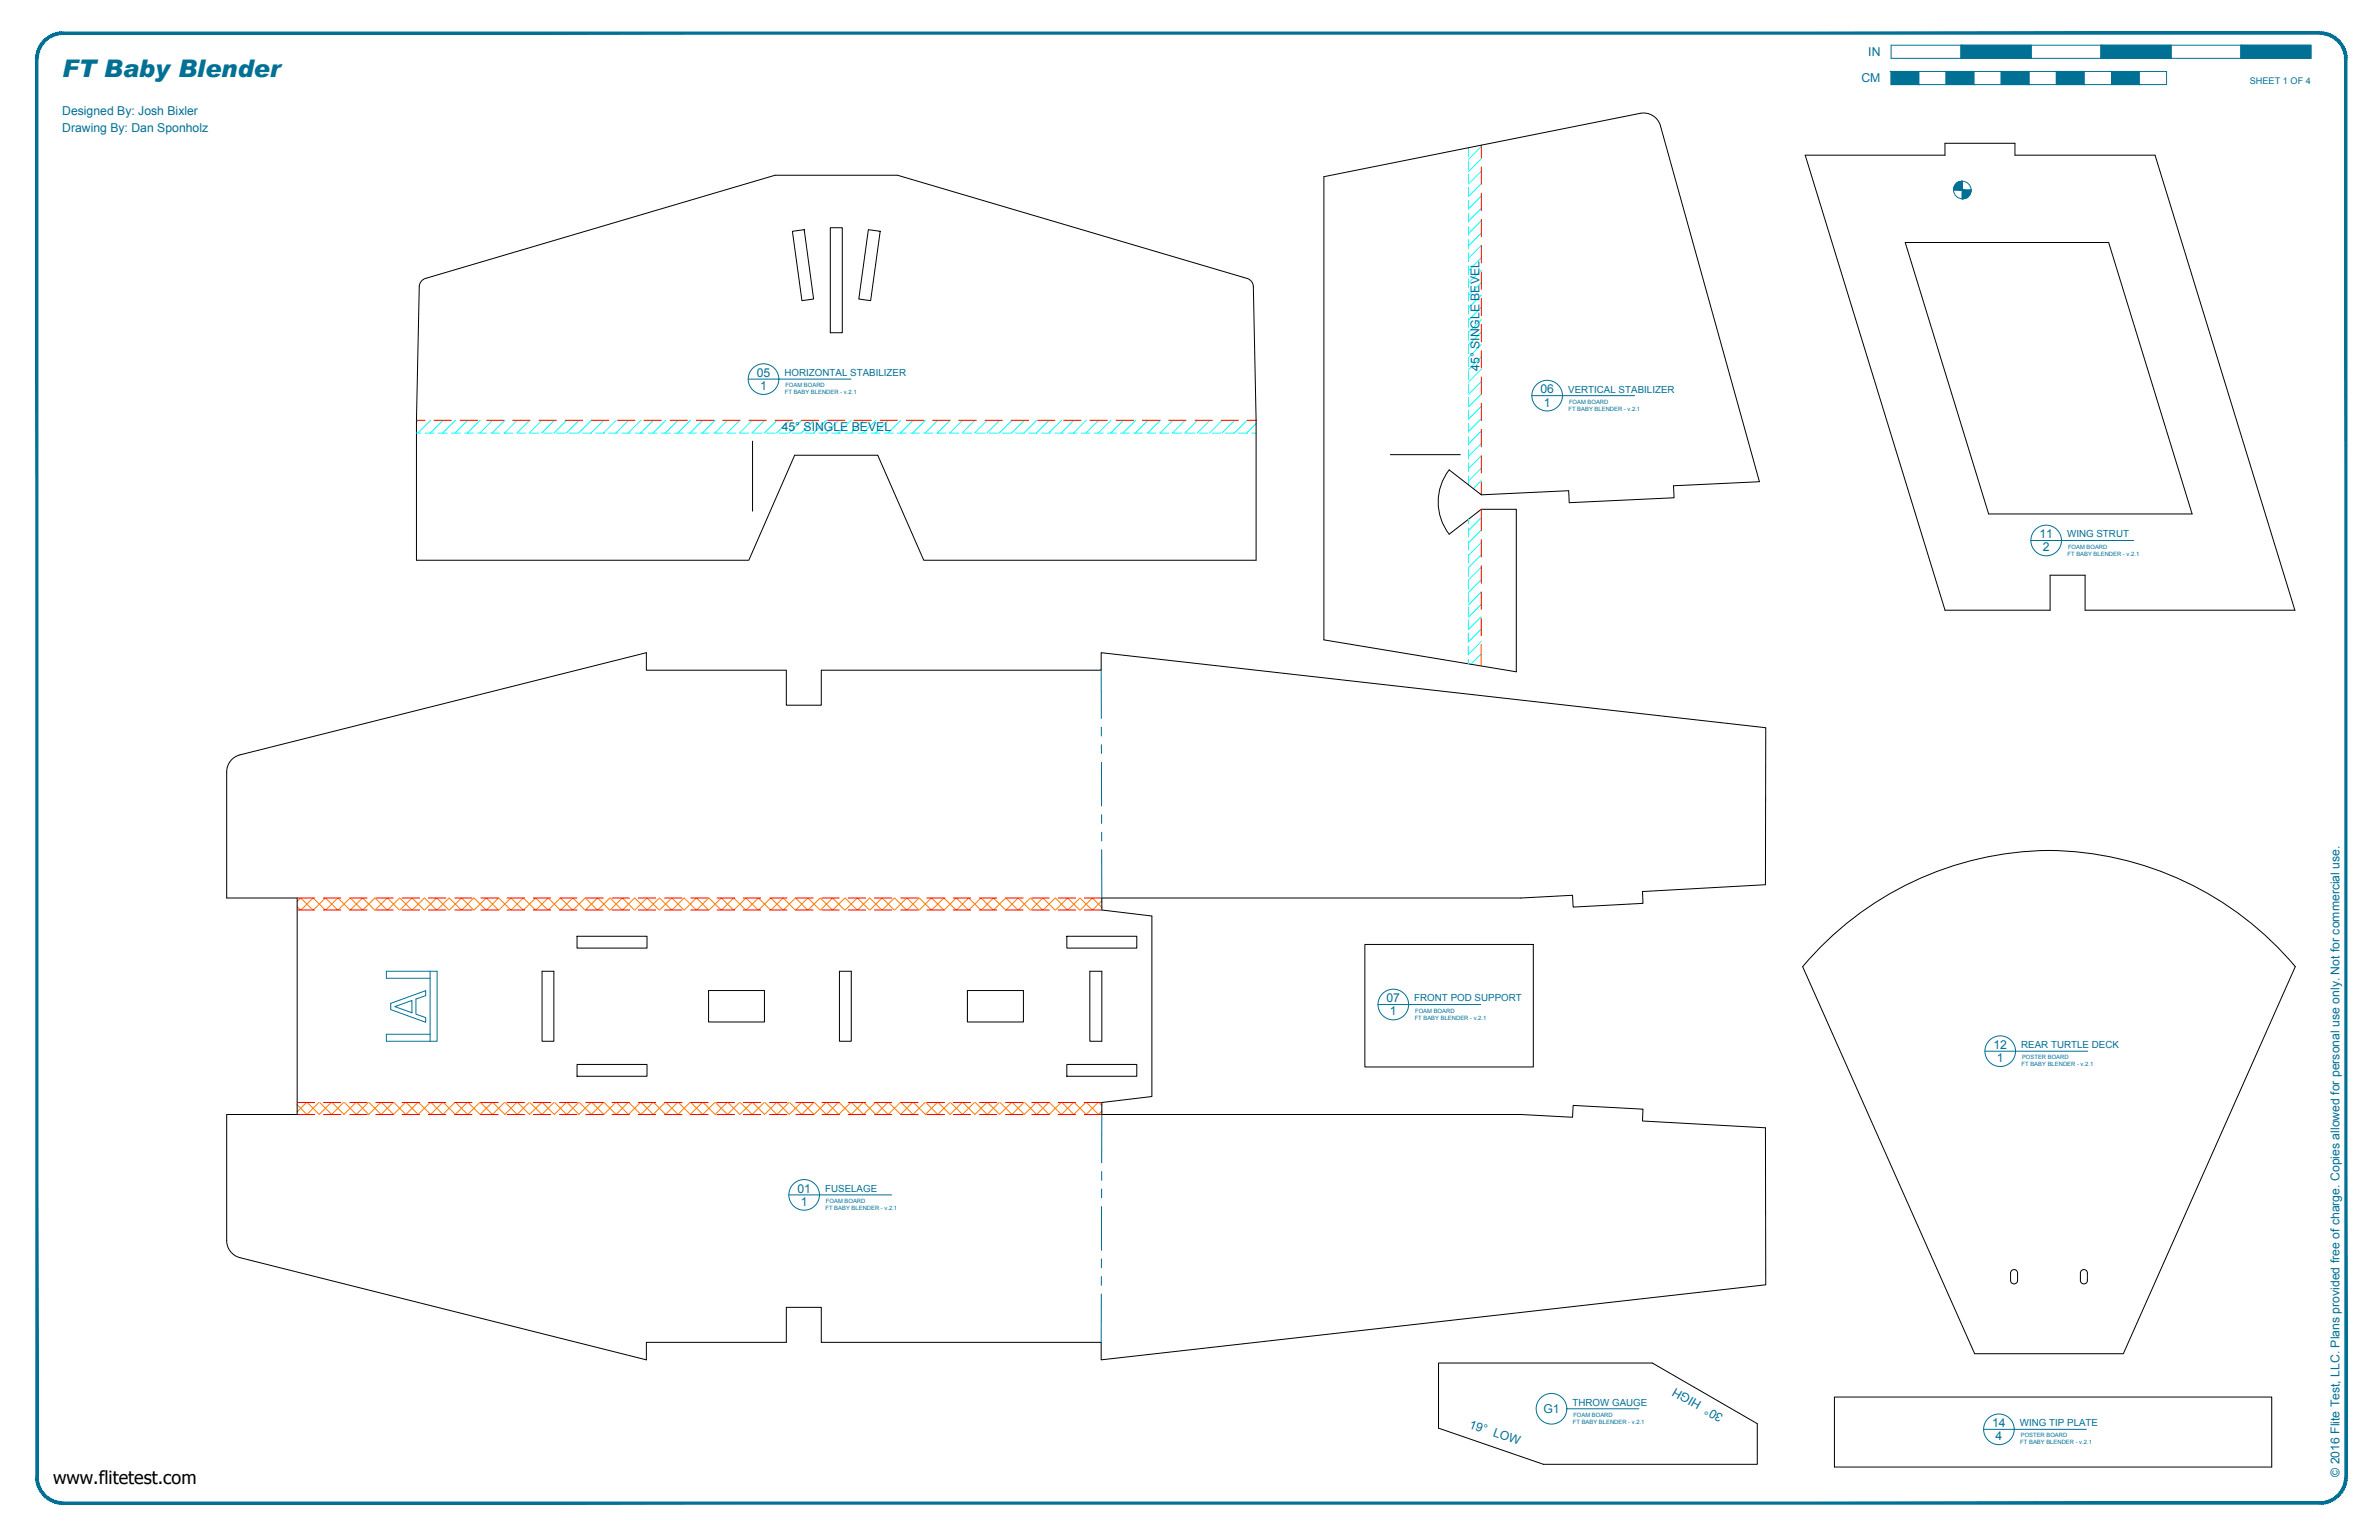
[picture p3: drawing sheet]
<svg xmlns="http://www.w3.org/2000/svg" width="864mm" height="559mm" viewBox="0 0 864 559" stroke-linecap="round" stroke-linejoin="round" font-family="sans-serif">
<defs><g id="words">
<text font-size="8.8" fill="#007095" x="22.6" y="27.9">FT Baby Blender</text>
<text font-size="6.6" x="19.3" y="538.4">www.flitetest.com</text>
<g font-size="4.4" fill="#007095">
<text x="678.2" y="20.4">IN</text>
<text x="675.7" y="29.9">CM</text>
<text x="22.6" y="41.6">Designed By: Josh Bixler</text>
<text x="22.6" y="48.1">Drawing By: Dan Sponholz</text>
<text x="274.7" y="136.8">05</text>
<text x="537" y="134.6" transform="rotate(-90 537 134.6)">45° SINGLE BEVEL</text>
<text x="275.9" y="141.5">1</text>
<text x="559.2" y="142.8">06</text>
<text x="560.4" y="147.5">1</text>
<text x="283.8" y="156.4">45° SINGLE BEVEL</text>
<text x="740.3" y="195.3">11</text>
<text x="741.5" y="200.1">2</text>
<text x="503.3" y="363.7">07</text>
<text x="504.5" y="368.5">1</text>
<text x="723.6" y="380.6">12</text>
<text x="724.9" y="385.4">1</text>
<text x="289.4" y="432.8">01</text>
<text x="290.7" y="437.6">1</text>
<text x="560.2" y="512.8">G1</text>
<text x="625.8" y="513.5" transform="rotate(-150 625.8 513.5)">30° HIGH</text>
<text x="533.1" y="518.1" transform="rotate(19 533.1 518.1)">19° LOW</text>
<text x="723.2" y="517.9">14</text>
<text x="724.4" y="522.6">4</text>
<text x="849.3" y="535.9" transform="rotate(-90 849.3 535.9)">© 2016 Flite Test, LLC. Plans provided free of charge. Copies allowed for personal use only. Not for commercial use.</text>
</g>
<g font-size="3.5" fill="#007095">
<text x="284.8" y="136.5">HORIZONTAL STABILIZER</text>
<text x="569.3" y="142.5">VERTICAL STABILIZER</text>
<text x="750.4" y="195">WING STRUT</text>
<text x="513.4" y="363.4">FRONT POD SUPPORT</text>
<text x="733.7" y="380.3">REAR TURTLE DECK</text>
<text x="299.5" y="432.5">FUSELAGE</text>
<text x="570.8" y="510.1">THROW GAUGE</text>
<text x="733.2" y="517.5">WING TIP PLATE</text>
</g>
<text font-size="3.3" fill="#007095" x="816.7" y="30.4">SHEET 1 OF 4</text>
<g font-size="2.1" fill="#007095">
<text x="284.9" y="143">FT BABY BLENDER - v.2.1</text>
<text x="285.1" y="140.5">FOAM BOARD</text>
<text x="569.4" y="149">FT BABY BLENDER - v.2.1</text>
<text x="569.6" y="146.5">FOAM BOARD</text>
<text x="750.5" y="201.6">FT BABY BLENDER - v.2.1</text>
<text x="750.7" y="199">FOAM BOARD</text>
<text x="513.6" y="370">FT BABY BLENDER - v.2.1</text>
<text x="513.7" y="367.4">FOAM BOARD</text>
<text x="733.9" y="386.9">FT BABY BLENDER - v.2.1</text>
<text x="734" y="384.4">POSTER BOARD</text>
<text x="299.8" y="436.5">FOAM BOARD</text>
<text x="299.7" y="439.1">FT BABY BLENDER - v.2.1</text>
<text x="571.1" y="514.1">FOAM BOARD</text>
<text x="571" y="516.7">FT BABY BLENDER - v.2.1</text>
<text x="733.6" y="521.6">POSTER BOARD</text>
<text x="733.4" y="524.1">FT BABY BLENDER - v.2.1</text>
</g>
</g></defs>
<!-- layer: 01 CUT -->
<g fill="none" stroke="#000" stroke-width=".36">
<path d="M655.3 56.3h50.7v-4.3h25.4v4.3h50.9l50.8 165.1h-76.2v-12.7h-12.7v12.7h-38.1zM480.6 64.1l114.8-23a6.4 6.4 0 0 1 7.4 4.6l35.9 129.1-31.2 1.5 .2 4.3-38 1.8-.3-4.3-31.7 1.4-11.6-9a19.1 19.1 0 0 0 0 23.3l11.6-9h12.7v59l-69.8-11.6zM287.7 83.9l4.2-.6 3.4 25.2-4.2 .6zM301.4 82.6h4.4v38.1h-4.4zM315.2 83.3l4.3 .6-3.5 25.2-4.3-.6zM691.6 88h73.9l30.3 98.5h-73.9zM153 101.9l1.5-.9 126.9-37.4h44.4l126.9 37.4 1 .5 .8 .9 .5 1.6 1 48.5v50.8h-120.7l-16.7-38.1h-30.1l-16.7 38.1h-120.6v-50.8l1-48.5 .2-1.1zM273.2 160.1v25.4M504.7 165h25.4M84.2 275.6l1.3-1.1 1.6-.6 147.5-37.1v6.4h50.8v12.7h12.7v-12.7h101.6v-6.4l241.3 27.3-.1 56.9-44.7 2.5 .2 4.3-25.3 1.3-.3-4.2-18.7 1h-152.1v4.3l18.1 2.2v65.5l-18.1 2.2v4.3h152.1l18.7 1 .3-4.3 25.3 1.4-.2 4.3 44.7 2.4 .1 57-241.3 27.2v-6.3h-101.6v-12.7h-12.7v12.7h-50.8v6.3l-147.5-37.1a6.4 6.4 0 0 1-4.8-6.1v-45.8h25.6v-78.5h-25.6v-45.8l.5-2.5zM209.5 339.7h25.4v4.3h-25.4zM387.3 339.7h25.4v4.3h-25.4z"/>
<path d="M196.8 352.4h4.3v25.4h-4.3zM257.2 359.4h20.3v11.4h-20.3zM304.7 352.4h4.3v25.4h-4.3zM351.2 359.4h20.3v11.4h-20.3zM395.6 352.4h4.4v25.4h-4.4zM495.5 342.7h61.1v44.5h-61.1zM660.2 344.4a117.1 117.1 0 0 1 96.4-35 118.3 118.3 0 0 1 76.6 41.4l-62.4 140.4h-54l-62.4-140.4zM209.5 386.2h25.4v4.3h-25.4zM387.3 386.2h25.4v4.3h-25.4zM729.9 464.6a1.28 1.28 0 0 0 1.2 1.3 1.28 1.28 0 0 0 1.3-1.3M729.9 464.6v-2.6a1.28 1.28 0 0 1 1.2-1.3 1.28 1.28 0 0 1 1.3 1.3v2.6M755.2 464.6v-2.6a1.28 1.28 0 0 1 1.3-1.3 1.28 1.28 0 0 1 1.3 1.3l-.1 2.6"/>
<path d="M755.2 464.6a1.28 1.28 0 0 0 1.3 1.3 1.28 1.28 0 0 0 1.3-1.3M522.2 494.6h77.6l38.1 22v14.7h-77.6l-38.1-13.1zM665.9 506.9h158.8v25.4h-158.8z"/>
</g>
<!-- layer: 06 CAVITY -->
<g fill="none" stroke="#ff7f00" stroke-width=".36">
<path d="M107.9 329l1.2 1.2M109.1 325.9l-1.2 1.2M109.2 325.9l4.4 4.3M113.6 325.9l-4.3 4.3M113.7 325.9l4.4 4.3M118.1 325.9l-4.3 4.3M118.2 325.9l4.3 4.3M122.6 325.9l-4.4 4.3M122.7 325.9l4.3 4.3M127.1 325.9l-4.4 4.3M127.2 325.9l4.3 4.3M131.6 325.9l-4.4 4.3"/>
<path d="M131.7 325.9l4.3 4.3M136.1 325.9l-4.4 4.3M136.2 325.9l4.3 4.3M140.6 325.9l-4.4 4.3M140.6 325.9l4.4 4.3M145.1 325.9l-4.4 4.3M145.1 325.9l4.4 4.3M149.5 325.9l-4.3 4.3M149.6 325.9l4.4 4.3M154 325.9l-4.3 4.3M154.1 325.9l4.4 4.3M158.5 325.9l-4.3 4.3"/>
<path d="M158.6 325.9l4.3 4.3M163 325.9l-4.3 4.3M163.1 325.9l4.3 4.3M167.5 325.9l-4.4 4.3M167.6 325.9l4.3 4.3M172 325.9l-4.4 4.3M172.1 325.9l4.3 4.3M172.1 330.2l4.4-4.3 4.4 4.3M181 325.9l-4.4 4.3M181.1 325.9l4.3 4.3M185.5 325.9l-4.4 4.3M185.5 325.9l4.4 4.3"/>
<path d="M189.9 325.9l-4.3 4.3M190 325.9l4.4 4.3M190.1 330.2l4.3-4.3 4.5 4.3M198.9 325.9l-4.3 4.3M199 325.9l4.4 4.3M203.4 325.9l-4.3 4.3M203.5 325.9l4.4 4.3M207.9 325.9l-4.3 4.3M208 325.9l4.3 4.3M212.4 325.9l-4.3 4.3M212.5 325.9l4.3 4.3M216.9 325.9l-4.4 4.3"/>
<path d="M217 325.9l4.3 4.3M221.4 325.9l-4.4 4.3M221.5 325.9l4.3 4.3M225.9 325.9l-4.4 4.3M226 325.9l4.3 4.3M230.4 325.9l-4.4 4.3M230.4 325.9l4.4 4.3M234.9 325.9l-4.4 4.3M234.9 325.9l4.4 4.3M239.3 325.9l-4.3 4.3M239.4 325.9l4.4 4.3M243.8 325.9l-4.3 4.3"/>
<path d="M243.9 325.9l4.4 4.3M248.3 325.9l-4.3 4.3M248.4 325.9l4.4 4.3M252.8 325.9l-4.3 4.3M252.9 325.9l4.3 4.3M257.3 325.9l-4.4 4.3M257.4 325.9l4.3 4.3M261.8 325.9l-4.4 4.3M261.9 325.9l4.3 4.3M266.3 325.9l-4.4 4.3M266.4 325.9l4.3 4.3M270.8 325.9l-4.4 4.3"/>
<path d="M270.9 325.9l4.3 4.3M275.3 325.9l-4.4 4.3M275.3 325.9l4.4 4.3M279.8 325.9l-4.4 4.3M279.8 325.9l4.4 4.3M284.2 325.9l-4.3 4.3M284.3 325.9l4.4 4.3M284.4 330.2l4.3-4.3 4.5 4.3M293.2 325.9l-4.3 4.3M293.3 325.9l4.4 4.3M293.4 330.2l4.3-4.3 4.5 4.3M302.2 325.9l-4.3 4.3"/>
<path d="M302.3 325.9l4.3 4.3M306.7 325.9l-4.4 4.3M306.8 325.9l4.3 4.3M311.2 325.9l-4.4 4.3M311.3 325.9l4.3 4.3M315.7 325.9l-4.4 4.3M315.8 325.9l4.3 4.3M320.2 325.9l-4.4 4.3M320.2 325.9l4.4 4.3M324.7 325.9l-4.4 4.3M324.7 325.9l4.4 4.3M329.1 325.9l-4.3 4.3"/>
<path d="M329.2 325.9l4.4 4.3M333.6 325.9l-4.3 4.3M333.7 325.9l4.4 4.3M338.1 325.9l-4.3 4.3M338.2 325.9l4.4 4.3M342.6 325.9l-4.3 4.3M342.7 325.9l4.3 4.3M347.1 325.9l-4.3 4.3M347.2 325.9l4.3 4.3M351.6 325.9l-4.4 4.3M351.7 325.9l4.3 4.3M356.1 325.9l-4.4 4.3"/>
<path d="M356.2 325.9l4.3 4.3M360.6 325.9l-4.4 4.3M360.7 325.9l4.3 4.3M365.1 325.9l-4.4 4.3M365.2 325.9l4.3 4.3M369.6 325.9l-4.4 4.3M369.6 325.9l4.4 4.3M374 325.9l-4.3 4.3M374.1 325.9l4.4 4.3M378.5 325.9l-4.3 4.3M378.6 325.9l4.4 4.3M383 325.9l-4.3 4.3"/>
<path d="M383.1 325.9l4.4 4.3M387.5 325.9l-4.3 4.3M387.6 325.9l4.4 4.3M387.7 330.2l4.3-4.3 4.4 4.3M396.5 325.9l-4.3 4.3M396.6 325.9l3.4 3.4M400 326.9l-3.4 3.3M107.9 400.8l3.5 3.6M111.3 400.1l-3.4 3.3M111.6 400.1l4.3 4.3 4.3-4.3M115.7 400.1l-4.3 4.3M116.1 400.1l4.3 4.3"/>
<path d="M120.6 400.1l4.3 4.3 4.3-4.3M124.7 400.1l-4.3 4.3M125 400.1l4.4 4.3M129.5 400.1l4.3 4.3 4.4-4.3M133.7 400.1l-4.3 4.3M134 400.1l4.4 4.3M138.5 400.1l4.3 4.3 4.4-4.3M142.7 400.1l-4.4 4.3M143 400.1l4.3 4.3M147.5 400.1l4.3 4.3 4.4-4.3M151.7 400.1l-4.4 4.3M152 400.1l4.3 4.3"/>
<path d="M156.5 400.1l4.3 4.3 4.3-4.3M160.7 400.1l-4.4 4.3M161 400.1l4.3 4.3M165.4 400.1l4.4 4.3 4.3-4.3M169.6 400.1l-4.3 4.3M169.9 400.1l4.4 4.3M174.4 400.1l4.3 4.3 4.4-4.3M178.6 400.1l-4.3 4.3M178.9 400.1l4.3 4.3 4.4-4.3M183.4 400.1l4.3 4.3 4.4-4.3M187.9 400.1l4.3 4.3 4.4-4.3M192.4 400.1l4.3 4.3 4.4-4.3"/>
<path d="M196.9 400.1l4.3 4.3 4.4-4.3M201.4 400.1l4.3 4.3 4.3-4.3M205.9 400.1l4.3 4.3 4.3-4.3M210.4 400.1l4.3 4.3M214.8 400.1l4.4 4.3 4.3-4.3M219 400.1l-4.3 4.3M219.3 400.1l4.4 4.3M223.8 400.1l4.3 4.3 4.4-4.3M228 400.1l-4.3 4.3M228.3 400.1l4.4 4.3M232.8 400.1l4.3 4.3 4.4-4.3M237 400.1l-4.4 4.3"/>
<path d="M237.3 400.1l4.3 4.3M241.8 400.1l4.3 4.3 4.4-4.3M246 400.1l-4.4 4.3M246.3 400.1l4.3 4.3M250.8 400.1l4.3 4.3 4.3-4.3M254.9 400.1l-4.3 4.3M255.3 400.1l4.3 4.3M259.7 400.1l4.4 4.3 4.3-4.3M263.9 400.1l-4.3 4.3M264.2 400.1l4.3 4.3 4.4-4.3M268.7 400.1l4.3 4.3 4.4-4.3M273.2 400.1l4.3 4.3 4.4-4.3"/>
<path d="M277.7 400.1l4.3 4.3 4.4-4.3M282.2 400.1l4.4 4.3M286.7 400.1l4.3 4.3 4.4-4.3M290.9 400.1l-4.4 4.3M291.2 400.1l4.3 4.3 4.3-4.3M295.7 400.1l4.3 4.3M300.2 400.1l4.3 4.3 4.3-4.3M304.3 400.1l-4.3 4.3M304.6 400.1l4.4 4.3M309.1 400.1l4.4 4.3 4.3-4.3M313.3 400.1l-4.3 4.3M313.6 400.1l4.4 4.3"/>
<path d="M318.1 400.1l4.3 4.3 4.4-4.3M322.3 400.1l-4.4 4.3M322.6 400.1l4.4 4.3M327.1 400.1l4.3 4.3 4.4-4.3M331.3 400.1l-4.4 4.3M331.6 400.1l4.3 4.3M336.1 400.1l4.3 4.3 4.3-4.3M340.3 400.1l-4.4 4.3M340.6 400.1l4.3 4.3M345.1 400.1l4.3 4.3 4.3-4.3M349.2 400.1l-4.3 4.3M349.5 400.1l4.4 4.3"/>
<path d="M354 400.1l4.4 4.3 4.3-4.3M358.2 400.1l-4.3 4.3M358.5 400.1l4.4 4.3M363 400.1l4.3 4.3 4.4-4.3M367.2 400.1l-4.4 4.3M367.5 400.1l4.4 4.3M372 400.1l4.3 4.3 4.4-4.3M376.2 400.1l-4.4 4.3M376.5 400.1l4.3 4.3 4.4-4.3M381 400.1l4.3 4.3 4.4-4.3M385.5 400.1l4.3 4.3 4.3-4.3M390 400.1l4.3 4.3 4.3-4.3"/>
<path d="M394.4 400.1l4.4 4.3 1.2-1.2M398.9 400.1l1.1 1"/>
</g>
<!-- layer: 02 SCORE -->
<g fill="none" stroke="#f00" stroke-width=".36">
<path d="M537.7 52.7v4.7M537.7 60.6v6.3M537.7 70.1v6.3M537.7 79.6v6.4M537.7 89.1v6.4M537.7 98.7v6.3M537.7 108.2v6.3M537.7 117.7v6.4M537.7 127.2v6.4M537.7 136.8v6.3M151.2 152.5h3.2M157.5 152.5h6.4"/>
<path d="M167.1 152.5h6.3M176.6 152.5h6.3M186.1 152.5h6.4M195.6 152.5h6.4M205.2 152.5h6.3M214.7 152.5h6.3M224.2 152.5h6.4M233.7 152.5h6.4M243.3 152.5h6.3M252.8 152.5h6.3M262.3 152.5h6.4M271.8 152.5h6.4"/>
<path d="M281.4 152.5h6.3M290.9 152.5h6.3M300.4 152.5h6.4M309.9 152.5h6.4M319.5 152.5h6.3M329 152.5h6.3M338.5 152.5h6.4M348 152.5h6.4M357.6 152.5h6.3M367.1 152.5h6.3M376.6 152.5h6.4M386.1 152.5h6.4"/>
<path d="M395.7 152.5h6.3M405.2 152.5h6.3M414.7 152.5h6.4M424.2 152.5h6.4M433.8 152.5h6.3M443.3 152.5h6.3M452.8 152.5h3.2M537.7 146.3v6.3M537.7 155.8v6.4M537.7 165.3v6.4M537.7 174.9v4.6M537.7 195.8v6.3"/>
<path d="M537.7 184.8v7.8M537.7 214.8v6.4M537.7 205.3v6.3M537.7 233.9v7.8M537.7 224.3v6.4M107.9 325.9h6.3M107.9 330.2h6.3M117.4 325.9h6.3M117.4 330.2h6.3M126.9 325.9h6.4M126.9 330.2h6.4M136.4 325.9h6.4"/>
<path d="M136.4 330.2h6.4M146 325.9h6.3M146 330.2h6.3M155.5 325.9h6.3M155.5 330.2h6.3M165 325.9h6.4M165 330.2h6.4M174.5 325.9h6.4M174.5 330.2h6.4M184.1 325.9h6.3M184.1 330.2h6.3M193.6 325.9h6.3"/>
<path d="M193.6 330.2h6.3M203.1 325.9h6.4M203.1 330.2h6.4M212.6 325.9h6.4M212.6 330.2h6.4M222.2 325.9h6.3M222.2 330.2h6.3M231.7 325.9h6.3M231.7 330.2h6.3M241.2 325.9h6.4M241.2 330.2h6.4M250.7 325.9h6.4"/>
<path d="M250.7 330.2h6.4M260.3 325.9h6.3M260.3 330.2h6.3M269.8 325.9h6.3M269.8 330.2h6.3M279.3 325.9h6.4M279.3 330.2h6.4M288.8 325.9h6.4M288.8 330.2h6.4M298.4 325.9h6.3M298.4 330.2h6.3M307.9 325.9h6.3"/>
<path d="M307.9 330.2h6.3M317.4 325.9h6.4M317.4 330.2h6.4M326.9 325.9h6.4M326.9 330.2h6.4M336.5 325.9h6.3M336.5 330.2h6.3M346 325.9h6.3M346 330.2h6.3M355.5 325.9h6.4M355.5 330.2h6.4M365 325.9h6.4"/>
<path d="M365 330.2h6.4M374.6 325.9h6.3M374.6 330.2h6.3M384.1 325.9h6.3M384.1 330.2h6.3M393.6 325.9h6.4M393.6 330.2h6.4M107.9 404.4h6.3M107.9 400.1h6.3M117.4 404.4h6.3M117.4 400.1h6.3M126.9 404.4h6.4"/>
<path d="M126.9 400.1h6.4M136.4 404.4h6.4M136.4 400.1h6.4M146 404.4h6.3M146 400.1h6.3M155.5 404.4h6.3M155.5 400.1h6.3M165 404.4h6.4M165 400.1h6.4M174.5 404.4h6.4M174.5 400.1h6.4M184.1 404.4h6.3"/>
<path d="M184.1 400.1h6.3M193.6 404.4h6.3M193.6 400.1h6.3M203.1 404.4h6.4M203.1 400.1h6.4M212.6 404.4h6.4M212.6 400.1h6.4M222.2 404.4h6.3M222.2 400.1h6.3M231.7 404.4h6.3M231.7 400.1h6.3M241.2 404.4h6.4"/>
<path d="M241.2 400.1h6.4M250.7 404.4h6.4M250.7 400.1h6.4M260.3 404.4h6.3M260.3 400.1h6.3M269.8 404.4h6.3M269.8 400.1h6.3M279.3 404.4h6.4M279.3 400.1h6.4M288.8 404.4h6.4M288.8 400.1h6.4M298.4 404.4h6.3"/>
<path d="M298.4 400.1h6.3M307.9 404.4h6.3M307.9 400.1h6.3M317.4 404.4h6.4M317.4 400.1h6.4M326.9 404.4h6.4M326.9 400.1h6.4M336.5 404.4h6.3M336.5 400.1h6.3M346 404.4h6.3M346 400.1h6.3M355.5 404.4h6.4"/>
<path d="M355.5 400.1h6.4M365 404.4h6.4M365 400.1h6.4M374.6 404.4h6.3M374.6 400.1h6.3M384.1 404.4h6.3M384.1 400.1h6.3M393.6 404.4h6.4M393.6 400.1h6.4"/>
</g>
<!-- layer: 03 CREASE -->
<g fill="none" stroke="#00f" stroke-width=".36">
<path d="M399.7 243.2l.1 17.5M399.8 263.9v3.2M399.8 270.2v3.2M399.8 276.6l.1 15.9M399.9 295.6v3.2M399.9 302v3.2M399.9 308.3l.1 17.6M400 404.4l-.1 17.5M399.9 437.8l-.1 15.9M399.9 431.5v3.1M399.9 425.1v3.2M399.8 456.9v3.1"/>
<path d="M399.8 469.6l-.1 17.5M399.8 463.2v3.2"/>
</g>
<!-- layer: 04 BEVEL -->
<g fill="none" stroke="#0ff" stroke-width=".36">
<path d="M533.1 53.6v3.2M533.1 58.4v3.2M537.7 53.1l-4.6 4.7M537.7 57.6l-4.6 4.7M533.1 63.2v3.2M533.1 67.9v3.2M533.1 72.7v3.2M533.1 77.5v3.1M537.7 62.1l-4.6 4.7M537.7 66.6l-4.6 4.7M537.7 71.1l-4.6 4.7M537.7 75.6l-4.6 4.7"/>
<path d="M533.1 82.2v3.2M533.1 87v3.2M533.1 91.8v3.1M533.1 96.5v3.2M537.7 80.1l-4.6 4.6M537.7 84.6l-4.6 4.6M537.7 89.1l-4.6 4.6M537.7 93.6l-4.6 4.6M537.7 98l-4.6 4.7M533.1 101.3v3.2M533.1 106v3.2M533.1 110.8v3.2"/>
<path d="M533.1 115.6v3.1M537.7 102.5l-4.6 4.7M537.7 107l-4.6 4.7M537.7 111.5l-4.6 4.7M537.7 116l-4.6 4.7M533.1 120.3v3.2M533.1 125.1v3.2M533.1 129.9v3.1M533.1 134.6v3.2M533.1 139.4v3.2M537.7 120.5l-4.6 4.7M537.7 125l-4.6 4.6"/>
<path d="M537.7 129.5l-4.6 4.6M537.7 134l-4.6 4.6M537.7 138.5l-4.6 4.6M151.2 157.1h1.6M151.9 152.5l-.7 .7M154.4 157.1h3.1M156.3 152.5l-4.6 4.6M159.1 157.1h3.2M160.8 152.5l-4.6 4.6M163.9 157.1h3.2M165.3 152.5l-4.6 4.6M168.6 157.1h3.2"/>
<path d="M169.8 152.5l-4.7 4.6M173.4 157.1h3.2M174.3 152.5l-4.7 4.6M178.2 157.1h3.1M178.8 152.5l-4.7 4.6M182.9 157.1h3.2M183.3 152.5l-4.7 4.6M187.7 157.1h3.2M187.8 152.5l-4.7 4.6M192.3 152.5l-4.7 4.6M192.5 157.1h3.1M196.8 152.5l-4.7 4.6"/>
<path d="M197.2 157.1h3.2M201.2 152.5l-4.6 4.6M202 157.1h3.2M205.7 152.5l-4.6 4.6M206.7 157.1h3.2M210.2 152.5l-4.6 4.6M211.5 157.1h3.2M214.7 152.5l-4.6 4.6M216.3 157.1h3.1M219.2 152.5l-4.7 4.6M221 157.1h3.2M223.7 152.5l-4.7 4.6"/>
<path d="M225.8 157.1h3.2M228.2 152.5l-4.7 4.6M230.6 157.1h3.1M232.7 152.5l-4.7 4.6M235.3 157.1h3.2M237.2 152.5l-4.7 4.6M240.1 157.1h3.2M241.7 152.5l-4.7 4.6M244.8 157.1h3.2M246.1 152.5l-4.6 4.6M249.6 157.1h3.2M250.6 152.5l-4.6 4.6"/>
<path d="M254.4 157.1h3.1M255.1 152.5l-4.6 4.6M259.1 157.1h3.2M259.6 152.5l-4.6 4.6M264.1 152.5l-4.7 4.6M268.6 152.5l-4.7 4.6h3.2M268.7 157.1h3.1M273.1 152.5l-4.7 4.6M273.4 157.1h3.2M277.6 152.5l-4.7 4.6M278.2 157.1h3.2M282.1 152.5l-4.7 4.6"/>
<path d="M282.9 157.1h3.2M286.6 152.5l-4.7 4.6M291 152.5l-4.6 4.6M292.5 157.1h3.1M295.5 152.5l-4.6 4.6h-3.2M297.2 157.1h3.2M300 152.5l-4.6 4.6M302 157.1h3.2M304.5 152.5l-4.6 4.6M306.8 157.1h3.1M309 152.5l-4.6 4.6M311.5 157.1h3.2"/>
<path d="M313.5 152.5l-4.7 4.6M316.3 157.1h3.2M318 152.5l-4.7 4.6M321 157.1h3.2M322.5 152.5l-4.7 4.6M325.8 157.1h3.2M327 152.5l-4.7 4.6M330.6 157.1h3.1M331.5 152.5l-4.7 4.6M335.3 157.1h3.2M336 152.5l-4.7 4.6M340.1 157.1h3.2"/>
<path d="M340.4 152.5l-4.6 4.6M344.9 157.1h3.1M344.9 152.5l-4.6 4.6M349.4 152.5l-4.6 4.6M349.6 157.1h3.2M353.9 152.5l-4.7 4.6M354.4 157.1h3.2M358.4 152.5l-4.7 4.6M359.1 157.1h3.2M362.9 152.5l-4.7 4.6M363.9 157.1h3.2M367.4 152.5l-4.7 4.6"/>
<path d="M368.7 157.1h3.1M371.9 152.5l-4.7 4.6M373.4 157.1h3.2M376.4 152.5l-4.7 4.6M378.2 157.1h3.2M380.8 152.5l-4.6 4.6M383 157.1h3.1M385.3 152.5l-4.6 4.6M387.7 157.1h3.2M389.8 152.5l-4.6 4.6M392.5 157.1h3.2M394.3 152.5l-4.6 4.6"/>
<path d="M397.2 157.1h3.2M398.8 152.5l-4.6 4.6M402 157.1h3.2M403.3 152.5l-4.7 4.6M406.8 157.1h3.1M407.8 152.5l-4.7 4.6M411.5 157.1h3.2M412.3 152.5l-4.7 4.6M416.3 157.1h3.2M416.8 152.5l-4.7 4.6M421.3 152.5l-4.7 4.6M425.8 152.5l-4.7 4.6h3.1"/>
<path d="M425.8 157.1h3.2M430.2 152.5l-4.6 4.6M430.6 157.1h3.2M434.7 152.5l-4.6 4.6M435.3 157.1h3.2M439.2 152.5l-4.6 4.6M440.1 157.1h3.2M443.7 152.5l-4.6 4.6M448.2 152.5l-4.7 4.6M449.6 157.1h3.2M452.7 152.5l-4.7 4.6h-3.1M454.4 157.1h1.6"/>
<path d="M456 153.7l-3.5 3.4M533.1 144.1v3.2M533.1 153.7v3.1M533.1 158.4v3.2M537.7 143l-4.6 4.6M537.7 147.4l-4.6 4.7v-3.2M537.7 151.9l-4.6 4.7M537.7 156.4l-4.6 4.7M533.1 163.2v3.2M533.1 168v3.1M533.1 172.7v3.2M537.7 160.9l-4.6 4.7"/>
<path d="M537.7 165.4l-4.6 4.7M537.7 169.9l-4.6 4.7M537.7 174.4l-2.9 2.9M537.7 178.9l-.3 .4M533.1 188.4v1.6M533.1 191.6v3.2M533.1 196.4v3.2M537.7 192.3l-4.6 4.7M537.7 196.8l-4.6 4.7M537.7 187.9l-4.6 4.6M533 210.7v3.2M533 215.4v3.2"/>
<path d="M533.1 201.2v3.1M533.1 205.9l-.1 3.2M537.7 214.8l-4.7 4.7M537.7 219.3l-4.7 4.7M537.7 205.8l-4.7 4.7M537.7 210.3l-4.7 4.7M537.7 201.3l-4.6 4.7M533 239.3v1.6M533 229.7v3.2M533 234.5v3.2M533 220.2v3.2M533 225v3.1"/>
<path d="M537.7 237.3l-3.8 3.7M537.7 223.8l-4.7 4.7M537.7 228.3l-4.7 4.7M537.7 232.8l-4.7 4.7"/>
</g>
<!-- layer: 23 NOTES -->
<g fill="none" stroke="#007095" stroke-width=".36">
<path d="M709.2 69h6.3M712.3 65.8v6.3M271.6 137.6h37.3M556.1 143.6h37.3M737.2 196.1h37.3M156.1 355h-15.8v-2.6h18.4v25.4h-18.4v-2.5h15.8M156.1 352.4v25.4M141.8 364.1l12.7-4.6v1.8l-3.5 1.2v5.5l3.5 1.2v1.7l-12.7-4.6zM143.3 365.3l6.2-2.3v4.5zM500.2 364.5h37.3M720.5 381.4h37.3M286.3 433.6h37.4"/>
<path d="M568.8 511.2h26.1M720.1 518.7h37.3"/>
<circle cx="712.3" cy="68.9" r="3.2"/>
<circle cx="277.2" cy="137.6" r="5.6"/>
<circle cx="561.6" cy="143.6" r="5.6"/>
<circle cx="742.8" cy="196.1" r="5.6"/>
<circle cx="505.8" cy="364.5" r="5.6"/>
<circle cx="726.1" cy="381.4" r="5.6"/>
<circle cx="291.9" cy="433.6" r="5.6"/>
<circle cx="563.2" cy="511.2" r="5.6"/>
<circle cx="725.6" cy="518.6" r="5.6"/>
</g>
<g fill="#007095" stroke="#007095" stroke-width=".36">
<path d="M712 65.8h.3z"/>
<path d="M712.3 72h.7z"/>
<path d="M712 65.8l.3 .1zM711.6 65.9h.7z"/>
<path d="M711.6 65.9l.7 .1zM711.3 66h1z"/>
<path d="M711.3 66l1 .1zM711 66.1h1.3z"/>
<path d="M711 66.1l1.3 .2zM710.6 66.3h1.7z"/>
<path d="M710.6 66.3l1.7 .2v-.2zM710.4 66.5l.2-.2 1.7 .2z"/>
<path d="M710.4 66.5l1.9 .2v-.2zM710.1 66.7l.3-.2 1.9 .2z"/>
<path d="M710.1 66.7l2.2 .3v-.3zM710.1 66.7l2.2 .3h-2.4z"/>
<path d="M709.9 67l2.4 .3v-.3zM709.9 67l2.4 .3h-2.6z"/>
<path d="M709.7 67.3l2.6 .3v-.3zM709.7 67.3l2.6 .3h-2.8z"/>
<path d="M709.5 67.6l2.8 .3v-.3zM709.5 67.6l2.8 .3h-3z"/>
<path d="M709.3 67.9l3 .3v-.3zM709.3 67.9l3 .3h-3.1z"/>
<path d="M709.2 68.2l3.1 .4v-.4zM709.2 68.2l3.1 .4h-3.1z"/>
<path d="M709.2 68.6l3.1 .4v-.4zM709.2 68.6l3.1 .4h-3.1z"/>
<path d="M712.3 69l3.2 .3v-.3zM712.3 69l3.2 .3h-3.2z"/>
<path d="M712.3 69.3l3.1 .4 .1-.4zM712.3 69.3l3.1 .4h-3.1z"/>
<path d="M712.3 69.7l3 .3 .1-.3zM712.3 69.7l3 .3h-3z"/>
<path d="M712.3 70l2.9 .3 .1-.3zM712.3 70l2.9 .3h-2.9z"/>
<path d="M712.3 70.3l2.7 .3 .2-.3zM712.3 70.3l2.7 .3h-2.7z"/>
<path d="M712.3 70.6l2.5 .3 .2-.3zM712.3 70.6l2.5 .3h-2.5z"/>
<path d="M712.3 70.9l2.3 .3 .2-.3zM712.3 70.9l2.3 .3h-2.3z"/>
<path d="M712.3 71.2l2 .2 .3-.2zM712.3 71.2l2 .2h-2z"/>
<path d="M712.3 71.4l1.7 .2 .3-.2zM712.3 71.4l1.7 .2h-1.7z"/>
<path d="M712.3 71.6h1.7zM712.3 71.6l1.4 .2z"/>
<path d="M712.3 71.8h1.4zM712.3 71.8l1.1 .1z"/>
<path d="M712.3 71.9h1.1zM712.3 71.9l.7 .1z"/>
<path d="M712.3 72l.4 .1zM712.3 72.1h.4z"/>
</g>
<!-- layer: 21 FULL-SIZE -->
<path d="M686.5 16.4h25.4v4.8h-25.4zM711.9 16.4h25.4v4.8h-25.4zM737.3 16.4h25.4v4.8h-25.4zM762.7 16.4h25.4v4.8h-25.4zM788.1 16.4h25.4v4.8h-25.4zM813.5 16.4h25.4v4.8h-25.4zM686.5 25.9h10v4.8h10v-4.8h10v4.8h10v-4.8h10v4.8h10v-4.8h10v4.8h10v-4.8h10v4.8h10v-4.8h-10v4.8h-10v-4.8h-10v4.8h-10v-4.8h-10v4.8h-10v-4.8h-10v4.8h-10v-4.8h-10v4.8h-10z" fill="none" stroke="#007095" stroke-width=".36"/>
<g fill="#007095" stroke="#007095" stroke-width=".36">
<path d="M766.5 25.9l10 4.8v-4.8zM766.5 25.9l10 4.8h-10z"/>
<path d="M746.5 25.9l10 4.8v-4.8zM746.5 25.9l10 4.8h-10z"/>
<path d="M726.5 25.9l10 4.8v-4.8zM726.5 25.9l10 4.8h-10z"/>
<path d="M706.5 25.9l10 4.8v-4.8zM706.5 25.9l10 4.8h-10z"/>
<path d="M686.5 25.9l10 4.8v-4.8zM686.5 25.9l10 4.8h-10z"/>
<path d="M813.5 16.4l25.4 4.8v-4.8zM813.5 16.4l25.4 4.8h-25.4z"/>
<path d="M762.7 16.4l25.4 4.8v-4.8zM762.7 16.4l25.4 4.8h-25.4z"/>
<path d="M711.9 16.4l25.4 4.8v-4.8zM711.9 16.4l25.4 4.8h-25.4z"/>
<path d="M13 535.9h.8l-.8 .6zM13 536.5h.8v-.6zM13 536.5h.8l-.7 .7zM13.8 536.5l-.7 .7 .8-.1zM13.1 537.2l.8-.1-.7 .7zM13.9 537.1l-.7 .7 .8-.1zM13.2 537.8l.8-.1-.6 .7zM14 537.7l-.6 .7 .7-.2zM13.4 538.4l.7-.2-.6 .9zM14.1 538.2l-.6 .9 .8-.3zM13.5 539.1l.8-.3-.5 .9zM14.3 538.8l-.5 .9 .7-.3zM13.8 539.7l.7-.3-.5 .9zM14.5 539.4l-.5 .9 .7-.4zM14 540.3l.7-.4-.4 .9zM14.7 539.9l-.4 .9 .7-.3zM14.3 540.8l.7-.3-.3 .9zM15 540.5l-.3 .9 .6-.4zM14.7 541.4l.6-.4-.2 .9zM15.3 541l-.2 .9 .6-.5zM15.1 541.9l.6-.5-.2 1zM15.7 541.4l-.2 1 .6-.5zM15.5 542.4l.6-.5-.2 1zM16.1 541.9l-.2 1 .6-.6zM16.5 542.3l-.1 1-.5-.4zM16.5 542.3l-.1 1 .5-.6zM16.9 542.7v1l-.5-.4zM16.9 542.7v1l.5-.6zM17.4 543.1v1l-.5-.4zM17.4 543.1v1l.4-.6zM17.8 543.5l.2 1-.6-.4zM17.8 543.5l.2 1 .3-.7zM18.3 543.8l.2 1-.5-.3zM18.3 543.8l.2 1 .4-.7zM18.9 544.1l.2 .9-.6-.2zM18.9 544.1l.2 .9 .3-.7zM19.4 544.3l.3 1-.6-.3zM19.4 544.3l.3 1 .3-.8zM20 544.5l.4 .9-.7-.1zM20 544.5l.4 .9 .2-.7zM20.6 544.7l.4 .9-.6-.2zM20.6 544.7l.4 .9 .1-.8zM21.1 544.8l.5 .9-.6-.1zM21.1 544.8l.5 .9 .1-.8zM21.7 544.9l.6 .9-.7-.1zM21.7 544.9l.6 .9v-.8zM22.3 545l.6 .8h-.6zM22.3 545l.6 .8v-.8z"/>
<path d="M22.9 545v.8l819.2-.8zM22.9 545.8l819.2-.8v.8z"/>
<path d="M842.1 545l.6 .8h-.6zM842.1 545l.6 .8v-.8zM842.7 545l.7 .7-.7 .1zM842.7 545l.7 .7-.1-.8zM843.3 544.9l.7 .7-.6 .1zM843.3 544.9l.7 .7-.2-.8zM843.8 544.8l.8 .6-.6 .2zM843.8 544.8l.8 .6-.2-.7zM844.4 544.7l.8 .6-.6 .1zM844.4 544.7l.8 .6-.2-.8zM845 544.5l.9 .5-.7 .3zM845 544.5l.9 .5-.3-.7zM845.6 544.3l.9 .5-.6 .2zM845.6 544.3l.9 .5-.4-.7zM846.1 544.1l.9 .4-.5 .3zM846.1 544.1l.9 .4-.4-.7zM846.6 543.8l1 .3-.6 .4zM846.6 543.8l1 .3-.5-.6zM847.1 543.5l1 .2-.5 .4zM847.1 543.5l1 .2-.5-.6zM847.6 543.1l1 .2-.5 .4zM847.6 543.1l1 .2-.5-.6zM848.1 542.7l1 .2-.5 .4zM848.1 542.7l1 .2-.6-.6zM848.5 542.3l1 .1-.4 .5zM848.9 541.9l-.4 .4 1 .1zM848.9 541.9h1l-.4 .5zM849.3 541.4l-.4 .5h1zM849.3 541.4h1l-.4 .5zM849.7 541l-.4 .4h1zM849.7 541l.9-.2-.3 .6zM850 540.5l-.3 .5 .9-.2zM850 540.5l.9-.2-.3 .5zM850.3 539.9l-.3 .6 .9-.2zM850.3 539.9l.9-.2-.3 .6zM850.5 539.4l-.2 .5 .9-.2zM850.5 539.4l.9-.3-.2 .6zM850.7 538.8l-.2 .6 .9-.3zM850.7 538.8l.9-.4-.2 .7zM850.9 538.2l-.2 .6 .9-.4zM850.9 538.2l.9-.4-.2 .6zM851 537.7l-.1 .5 .9-.4zM851 537.7l.9-.5-.1 .6zM851.1 537.1l-.1 .6 .9-.5zM851.1 537.1l.9-.6-.1 .7zM851.2 536.5l-.1 .6 .9-.6zM851.2 536.5l.8-.6v.6zM851.2 535.9v.6l.8-.6z"/>
<path d="M851.2 21.5v514.4h.8zM851.2 21.5h.8v514.4z"/>
<path d="M851.2 21.5l.8-.6v.6zM851.2 20.9v.6l.8-.6zM851.2 20.9l.7-.7 .1 .7zM851.1 20.3l.1 .6 .7-.7zM851.8 19.6l.1 .6-.8 .1zM851 19.8l.1 .5 .7-.7zM851.6 19l.2 .6-.8 .2zM850.9 19.2l.1 .6 .6-.8zM851.4 18.4l.2 .6-.7 .2zM850.7 18.6l.2 .6 .5-.8zM851.2 17.7l.2 .7-.7 .2zM850.5 18l.2 .6 .5-.9zM850.9 17.1l.3 .6-.7 .3zM850.3 17.5l.2 .5 .4-.9zM850.6 16.6l.3 .5-.6 .4zM850 17l.3 .5 .3-.9zM850.3 16l.3 .6-.6 .4zM849.7 16.5l.3 .5 .3-1zM849.9 15.5l.4 .5-.6 .5zM849.3 16l.4 .5 .2-1zM849.5 15l.4 .5-.6 .5zM848.9 15.5l.4 .5 .2-1zM849.1 14.5l.4 .5-.6 .5zM849.1 14.5l-.6 .6 .4 .4zM848.6 14.1l.5 .4-.6 .6zM848.6 14.1l-.5 .6 .4 .4zM848.1 13.7l.5 .4-.5 .6zM848.1 13.7l-.5 .6 .5 .4zM847.6 13.3l.5 .4-.5 .6zM847.6 13.3l-.5 .6 .5 .4zM847 13l.6 .3-.5 .6zM847 13l-.4 .6 .5 .3zM846.5 12.7l.5 .3-.4 .6zM846.5 12.7l-.4 .6 .5 .3zM845.9 12.4l.6 .3-.4 .6zM845.9 12.4l-.3 .7 .5 .2zM845.2 12.2l.7 .2-.3 .7zM845.2 12.2l-.2 .7 .6 .2zM844.6 12l.6 .2-.2 .7zM844.6 12l-.2 .7 .6 .2zM844 11.8l.6 .2-.2 .7zM844 11.8l-.2 .8 .6 .1zM843.4 11.7l.6 .1-.2 .8zM843.4 11.7l-.1 .8 .5 .1zM842.7 11.6l.7 .1-.1 .8zM842.7 11.6v.8l.6 .1zM842.1 11.6h.6v.8zM842.1 11.6v.8h.6z"/>
<path d="M22.9 12.4h819.2v-.8zM22.9 11.6h819.2l-819.2 .8z"/>
<path d="M22.3 11.6h.6v.8zM22.3 11.6v.8h.6zM21.6 11.7l.7-.1v.8zM21.6 11.7l.1 .8 .6-.1zM21 11.8l.6-.1 .1 .8zM21 11.8l.1 .8 .6-.1zM20.4 12l.6-.2 .1 .8zM20.4 12l.2 .7 .5-.1zM19.7 12.2l.7-.2 .2 .7zM19.7 12.2l.3 .7 .6-.2zM19.1 12.4l.6-.2 .3 .7zM19.1 12.4l.3 .7 .6-.2zM18.5 12.7l.6-.3 .3 .7zM18.5 12.7l.4 .6 .5-.2zM18 13l.5-.3 .4 .6zM18 13l.3 .6 .6-.3zM17.4 13.3l.6-.3 .3 .6zM17.4 13.3l.4 .6 .5-.3zM16.9 13.7l.5-.4 .4 .6zM16.9 13.7l.5 .6 .4-.4zM16.4 14.1l.5-.4 .5 .6zM16.4 14.1l.5 .6 .5-.4zM15.9 14.5l.5-.4 .5 .6zM15.9 14.5l.6 .6 .4-.4zM15.9 14.5l.6 .6-1-.1zM15.5 15l.6 .5 .4-.4zM15.5 15l.6 .5h-1zM15.1 15.5l.6 .5 .4-.5zM15.1 15.5l.6 .5h-1zM14.7 16l.6 .5 .4-.5zM14.7 16l.6 .5-1 .1zM14.3 16.6l.7 .4 .3-.5zM14.3 16.6l.7 .4-1 .1zM14 17.1l.7 .4 .3-.5zM14 17.1l.7 .4-.9 .2zM13.8 17.7l.7 .3 .2-.5zM13.8 17.7l.7 .3-1 .4zM13.5 18.4l.8 .2 .2-.6zM13.5 18.4l.8 .2-.9 .4zM13.4 19l.7 .2 .2-.6zM13.4 19l.7 .2-.9 .4zM13.2 19.6l.8 .2 .1-.6zM13.2 19.6l.8 .2-.9 .4zM13.1 20.2l.8 .1 .1-.5zM13.1 20.2l.8 .1-.9 .6zM13 20.9h.8l.1-.6zM13 20.9h.8l-.8 .6zM13 21.5h.8v-.6z"/>
<path d="M13 21.5l.8 514.4v-514.4zM13 21.5l.8 514.4h-.8z"/>
</g>
<use href="#words"/>
</svg>
